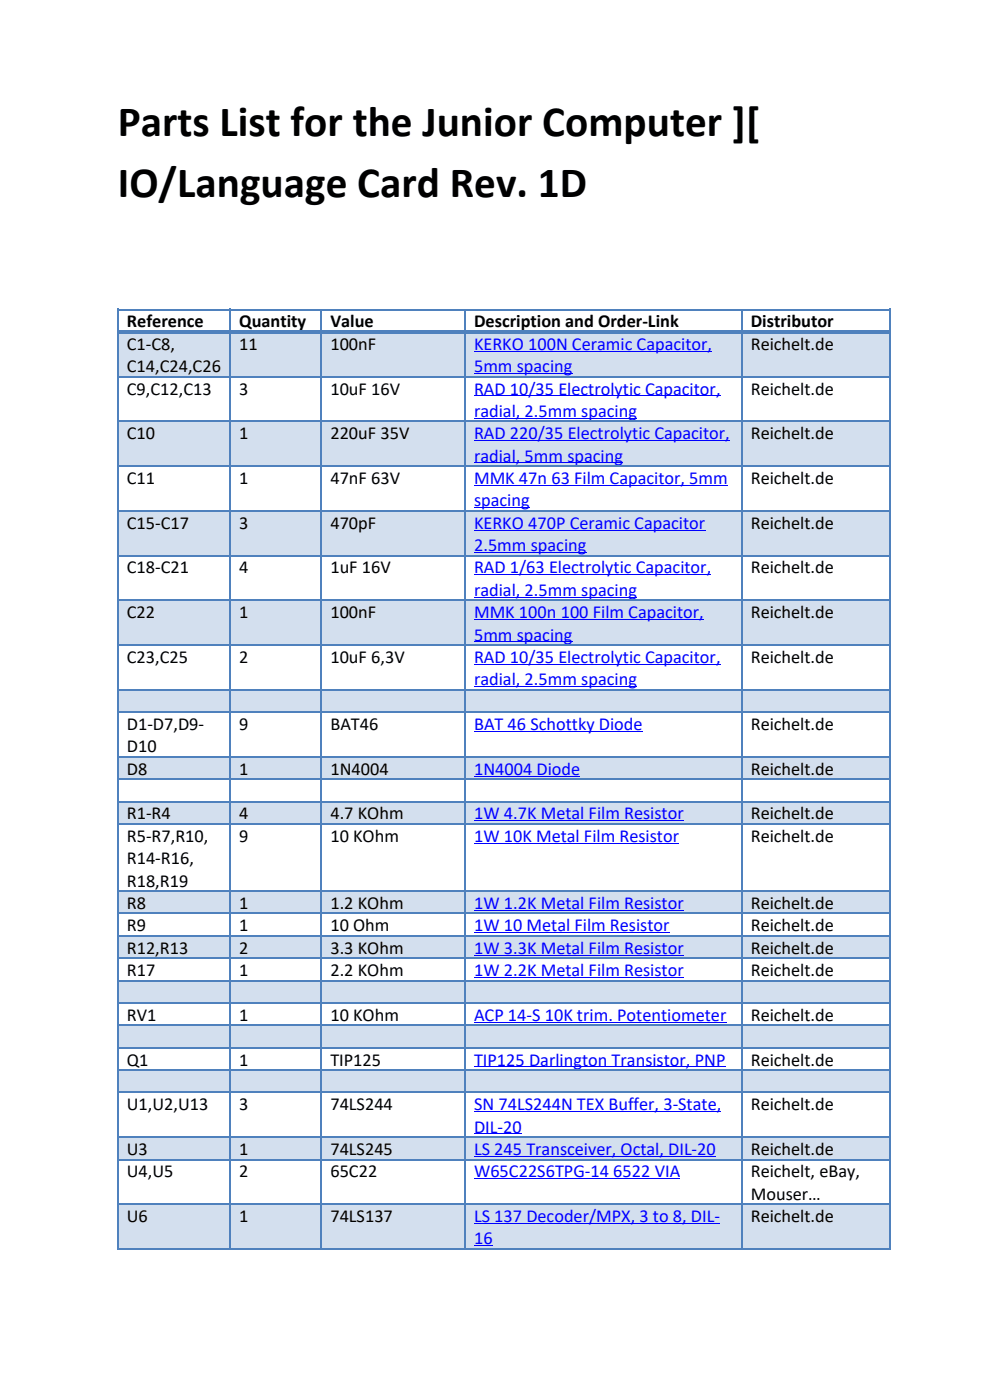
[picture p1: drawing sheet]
<svg xmlns="http://www.w3.org/2000/svg" width="210mm" height="297mm" viewBox="0 0 210 297" stroke-linecap="round" stroke-linejoin="round" font-family="sans-serif">
<defs><g id="words">
<g font-size="9.2">
<text x="25" y="28.9">Parts List for the Junior Computer ][</text>
<text x="25" y="41.8">IO/Language Card Rev. 1D</text>
</g>
<g font-size="3.9">
<text x="26.9" y="69.5">Reference</text>
<text x="50.7" y="69.5">Quantity</text>
<text x="70.1" y="69.5">Value</text>
<text x="100.6" y="69.5">Description and Order-Link</text>
<text x="159.3" y="69.5">Distributor</text>
<text x="26.9" y="74.2">C1-C8,</text>
<text x="50.7" y="74.2">11</text>
<text x="70.1" y="74.2">100nF</text>
<text x="159.3" y="74.2">Reichelt.de</text>
<text x="26.9" y="79">C14,C24,C26</text>
<text x="26.9" y="83.7">C9,C12,C13</text>
<text x="50.7" y="83.7">3</text>
<text x="70.1" y="83.7">10uF 16V</text>
<text x="159.3" y="83.7">Reichelt.de</text>
<text x="26.9" y="93.2">C10</text>
<text x="50.7" y="93.2">1</text>
<text x="70.1" y="93.2">220uF 35V</text>
<text x="159.3" y="93.2">Reichelt.de</text>
<text x="26.9" y="102.7">C11</text>
<text x="50.7" y="102.7">1</text>
<text x="70.1" y="102.7">47nF 63V</text>
<text x="159.3" y="102.7">Reichelt.de</text>
<text x="26.9" y="112.2">C15-C17</text>
<text x="50.7" y="112.2">3</text>
<text x="70.1" y="112.2">470pF</text>
<text x="159.3" y="112.2">Reichelt.de</text>
<text x="26.9" y="121.7">C18-C21</text>
<text x="50.7" y="121.7">4</text>
<text x="70.1" y="121.7">1uF 16V</text>
<text x="159.3" y="121.7">Reichelt.de</text>
<text x="26.9" y="131.1">C22</text>
<text x="50.7" y="131.1">1</text>
<text x="70.1" y="131.1">100nF</text>
<text x="159.3" y="131.1">Reichelt.de</text>
<text x="26.9" y="140.6">C23,C25</text>
<text x="50.7" y="140.6">2</text>
<text x="70.1" y="140.6">10uF 6,3V</text>
<text x="159.3" y="140.6">Reichelt.de</text>
<text x="26.9" y="154.9">D1-D7,D9-</text>
<text x="50.7" y="154.9">9</text>
<text x="70.1" y="154.9">BAT46</text>
<text x="159.3" y="154.9">Reichelt.de</text>
<text x="26.9" y="159.6">D10</text>
<text x="26.9" y="164.4">D8</text>
<text x="50.7" y="164.4">1</text>
<text x="70.1" y="164.4">1N4004</text>
<text x="159.3" y="164.4">Reichelt.de</text>
<text x="26.9" y="173.8">R1-R4</text>
<text x="50.7" y="173.8">4</text>
<text x="70.1" y="173.8">4.7 KOhm</text>
<text x="159.3" y="173.8">Reichelt.de</text>
<text x="26.9" y="178.6">R5-R7,R10,</text>
<text x="50.7" y="178.6">9</text>
<text x="70.1" y="178.6">10 KOhm</text>
<text x="159.3" y="178.6">Reichelt.de</text>
<text x="26.9" y="183.3">R14-R16,</text>
<text x="26.9" y="188.1">R18,R19</text>
<text x="26.9" y="192.8">R8</text>
<text x="26.9" y="197.6">R9</text>
<text x="50.7" y="192.8">1</text>
<text x="50.7" y="197.6">1</text>
<text x="70.1" y="192.8">1.2 KOhm</text>
<text x="70.1" y="197.6">10 Ohm</text>
<text x="159.3" y="192.8">Reichelt.de</text>
<text x="159.3" y="197.6">Reichelt.de</text>
<text x="26.9" y="202.3">R12,R13</text>
<text x="50.7" y="202.3">2</text>
<text x="70.1" y="202.3">3.3 KOhm</text>
<text x="159.3" y="202.3">Reichelt.de</text>
<text x="26.9" y="207.1">R17</text>
<text x="50.7" y="207.1">1</text>
<text x="70.1" y="207.1">2.2 KOhm</text>
<text x="159.3" y="207.1">Reichelt.de</text>
<text x="26.9" y="216.6">RV1</text>
<text x="50.7" y="216.6">1</text>
<text x="70.1" y="216.6">10 KOhm</text>
<text x="159.3" y="216.6">Reichelt.de</text>
<text x="26.9" y="226">Q1</text>
<text x="50.7" y="226">1</text>
<text x="70.1" y="226">TIP125</text>
<text x="159.3" y="226">Reichelt.de</text>
<text x="26.9" y="235.5">U1,U2,U13</text>
<text x="50.7" y="235.5">3</text>
<text x="70.1" y="235.5">74LS244</text>
<text x="159.3" y="235.5">Reichelt.de</text>
<text x="26.9" y="245">U3</text>
<text x="50.7" y="245">1</text>
<text x="70.1" y="245">74LS245</text>
<text x="159.3" y="245">Reichelt.de</text>
<text x="26.9" y="249.8">U4,U5</text>
<text x="50.7" y="249.8">2</text>
<text x="70.1" y="249.8">65C22</text>
<text x="159.3" y="249.8">Reichelt, eBay,</text>
<text x="159.3" y="254.5">Mouser…</text>
<text x="26.9" y="259.3">U6</text>
<text x="50.7" y="259.3">1</text>
<text x="70.1" y="259.3">74LS137</text>
<text x="159.3" y="259.3">Reichelt.de</text>
</g>
<g font-size="3.9" fill="#00f">
<text x="100.6" y="74.2">KERKO 100N Ceramic Capacitor,</text>
<text x="100.6" y="79">5mm spacing</text>
<text x="100.6" y="83.7">RAD 10/35 Electrolytic Capacitor,</text>
<text x="100.6" y="88.4">radial, 2.5mm spacing</text>
<text x="100.6" y="93.2">RAD 220/35 Electrolytic Capacitor,</text>
<text x="100.6" y="97.9">radial, 5mm spacing</text>
<text x="100.6" y="102.7">MMK 47n 63 Film Capacitor, 5mm</text>
<text x="100.6" y="107.4">spacing</text>
<text x="100.6" y="112.2">KERKO 470P Ceramic Capacitor</text>
<text x="100.6" y="116.9">2.5mm spacing</text>
<text x="100.6" y="121.7">RAD 1/63 Electrolytic Capacitor,</text>
<text x="100.6" y="126.4">radial, 2.5mm spacing</text>
<text x="100.6" y="131.1">MMK 100n 100 Film Capacitor,</text>
<text x="100.6" y="135.9">5mm spacing</text>
<text x="100.6" y="140.6">RAD 10/35 Electrolytic Capacitor,</text>
<text x="100.6" y="145.4">radial, 2.5mm spacing</text>
<text x="100.6" y="154.9">BAT 46 Schottky Diode</text>
<text x="100.6" y="164.4">1N4004 Diode</text>
<text x="100.6" y="173.8">1W 4.7K Metal Film Resistor</text>
<text x="100.6" y="178.6">1W 10K Metal Film Resistor</text>
<text x="100.6" y="192.8">1W 1.2K Metal Film Resistor</text>
<text x="100.6" y="197.6">1W 10 Metal Film Resistor</text>
<text x="100.6" y="202.3">1W 3.3K Metal Film Resistor</text>
<text x="100.6" y="207.1">1W 2.2K Metal Film Resistor</text>
<text x="100.6" y="216.6">ACP 14-S 10K trim. Potentiometer</text>
<text x="100.6" y="226">TIP125 Darlington Transistor, PNP</text>
<text x="100.6" y="235.5">SN 74LS244N TEX Buffer, 3-State,</text>
<text x="100.6" y="240.3">DIL-20</text>
<text x="100.6" y="245">LS 245 Transceiver, Octal, DIL-20</text>
<text x="100.6" y="249.8">W65C22S6TPG-14</text>
<text x="130.1" y="249.8">6522 VIA</text>
<text x="100.6" y="259.3">LS 137 Decoder/MPX, 3 to 8, DIL-</text>
<text x="100.6" y="264">16</text>
</g>
</g></defs>
<g fill="#d3dfee">
<path d="M25.2 70.8h23.4v5.3h-23.4z"/>
<path d="M49 70.8h19v5.3h-19z"/>
<path d="M68.4 70.8h30.1v5.3h-30.1z"/>
<path d="M98.8 70.8h58.4v5.3h-58.4z"/>
<path d="M157.5 70.8h31.1v5.3h-31.1z"/>
<path d="M25.2 74.2h23.4v5.5h-23.4z"/>
<path d="M49 74.2h19v5.5h-19z"/>
<path d="M68.4 74.2h30.1v5.5h-30.1z"/>
<path d="M98.8 74.2h58.4v5.5h-58.4z"/>
<path d="M157.5 74.2h31.1v5.5h-31.1z"/>
<path d="M25.2 89.6h23.4v5.5h-23.4z"/>
<path d="M49 89.6h19v5.5h-19z"/>
<path d="M68.4 89.6h30.1v5.5h-30.1z"/>
<path d="M98.8 89.6h58.4v5.5h-58.4z"/>
<path d="M157.5 89.6h31.1v5.5h-31.1z"/>
<path d="M25.2 93.2h23.4v5.5h-23.4z"/>
<path d="M49 93.2h19v5.5h-19z"/>
<path d="M68.4 93.2h30.1v5.5h-30.1z"/>
<path d="M98.8 93.2h58.4v5.5h-58.4z"/>
<path d="M157.5 93.2h31.1v5.5h-31.1z"/>
<path d="M25.2 108.6h23.4v5.5h-23.4z"/>
<path d="M49 108.6h19v5.5h-19z"/>
<path d="M68.4 108.6h30.1v5.5h-30.1z"/>
<path d="M98.8 108.6h58.4v5.5h-58.4z"/>
<path d="M157.5 108.6h31.1v5.5h-31.1z"/>
<path d="M25.2 112.2h23.4v5.5h-23.4z"/>
<path d="M49 112.2h19v5.5h-19z"/>
<path d="M68.4 112.2h30.1v5.5h-30.1z"/>
<path d="M98.8 112.2h58.4v5.5h-58.4z"/>
<path d="M157.5 112.2h31.1v5.5h-31.1z"/>
<path d="M25.2 127.5h23.4v5.5h-23.4z"/>
<path d="M49 127.5h19v5.5h-19z"/>
<path d="M68.4 127.5h30.1v5.5h-30.1z"/>
<path d="M98.8 127.5h58.4v5.5h-58.4z"/>
<path d="M157.5 127.5h31.1v5.5h-31.1z"/>
<path d="M25.2 131.2h23.4v5.5h-23.4z"/>
<path d="M49 131.2h19v5.5h-19z"/>
<path d="M68.4 131.2h30.1v5.5h-30.1z"/>
<path d="M98.8 131.2h58.4v5.5h-58.4z"/>
<path d="M157.5 131.2h31.1v5.5h-31.1z"/>
<path d="M25.2 146.5h23.4v2.7h-23.4z"/>
<path d="M49 146.5h19v2.7h-19z"/>
<path d="M68.4 146.5h30.1v2.7h-30.1z"/>
<path d="M98.8 146.5h58.4v2.7h-58.4z"/>
<path d="M157.5 146.5h31.1v2.7h-31.1z"/>
<path d="M25.2 148.3h23.4v2.6h-23.4z"/>
<path d="M49 148.3h19v2.6h-19z"/>
<path d="M68.4 148.3h30.1v2.6h-30.1z"/>
<path d="M98.8 148.3h58.4v2.6h-58.4z"/>
<path d="M157.5 148.3h31.1v2.6h-31.1z"/>
<path d="M25.2 160.8h23.4v2.6h-23.4z"/>
<path d="M49 160.8h19v2.6h-19z"/>
<path d="M68.4 160.8h30.1v2.6h-30.1z"/>
<path d="M98.8 160.8h58.4v2.6h-58.4z"/>
<path d="M157.5 160.8h31.1v2.6h-31.1z"/>
<path d="M25.2 162.5h23.4v2.6h-23.4z"/>
<path d="M49 162.5h19v2.6h-19z"/>
<path d="M68.4 162.5h30.1v2.6h-30.1z"/>
<path d="M98.8 162.5h58.4v2.6h-58.4z"/>
<path d="M157.5 162.5h31.1v2.6h-31.1z"/>
<path d="M25.2 170.3h23.4v2.6h-23.4z"/>
<path d="M49 170.3h19v2.6h-19z"/>
<path d="M68.4 170.3h30.1v2.6h-30.1z"/>
<path d="M98.8 170.3h58.4v2.6h-58.4z"/>
<path d="M157.5 170.3h31.1v2.6h-31.1z"/>
<path d="M25.2 172h23.4v2.6h-23.4z"/>
<path d="M49 172h19v2.6h-19z"/>
<path d="M68.4 172h30.1v2.6h-30.1z"/>
<path d="M98.8 172h58.4v2.6h-58.4z"/>
<path d="M157.5 172h31.1v2.6h-31.1z"/>
<path d="M25.2 189.2h23.4v2.7h-23.4z"/>
<path d="M49 189.2h19v2.7h-19z"/>
<path d="M68.4 189.2h30.1v2.7h-30.1z"/>
<path d="M98.8 189.2h58.4v2.7h-58.4z"/>
<path d="M157.5 189.2h31.1v2.7h-31.1z"/>
<path d="M25.2 191h23.4v2.6h-23.4z"/>
<path d="M49 191h19v2.6h-19z"/>
<path d="M68.4 191h30.1v2.6h-30.1z"/>
<path d="M98.8 191h58.4v2.6h-58.4z"/>
<path d="M157.5 191h31.1v2.6h-31.1z"/>
<path d="M25.2 198.7h23.4v2.7h-23.4z"/>
<path d="M49 198.7h19v2.7h-19z"/>
<path d="M68.4 198.7h30.1v2.7h-30.1z"/>
<path d="M98.8 198.7h58.4v2.7h-58.4z"/>
<path d="M157.5 198.7h31.1v2.7h-31.1z"/>
<path d="M25.2 200.4h23.4v2.7h-23.4z"/>
<path d="M49 200.4h19v2.7h-19z"/>
<path d="M68.4 200.4h30.1v2.7h-30.1z"/>
<path d="M98.8 200.4h58.4v2.7h-58.4z"/>
<path d="M157.5 200.4h31.1v2.7h-31.1z"/>
<path d="M25.2 208.2h23.4v2.7h-23.4z"/>
<path d="M49 208.2h19v2.7h-19z"/>
<path d="M68.4 208.2h30.1v2.7h-30.1z"/>
<path d="M98.8 208.2h58.4v2.7h-58.4z"/>
<path d="M157.5 208.2h31.1v2.7h-31.1z"/>
<path d="M25.2 209.9h23.4v2.7h-23.4z"/>
<path d="M49 209.9h19v2.7h-19z"/>
<path d="M68.4 209.9h30.1v2.7h-30.1z"/>
<path d="M98.8 209.9h58.4v2.7h-58.4z"/>
<path d="M157.5 209.9h31.1v2.7h-31.1z"/>
<path d="M25.2 217.7h23.4v2.6h-23.4z"/>
<path d="M49 217.7h19v2.6h-19z"/>
<path d="M68.4 217.7h30.1v2.6h-30.1z"/>
<path d="M98.8 217.7h58.4v2.6h-58.4z"/>
<path d="M157.5 217.7h31.1v2.6h-31.1z"/>
<path d="M25.2 219.4h23.4v2.7h-23.4z"/>
<path d="M49 219.4h19v2.7h-19z"/>
<path d="M68.4 219.4h30.1v2.7h-30.1z"/>
<path d="M98.8 219.4h58.4v2.7h-58.4z"/>
<path d="M157.5 219.4h31.1v2.7h-31.1z"/>
<path d="M25.2 227.2h23.4v2.6h-23.4z"/>
<path d="M49 227.2h19v2.6h-19z"/>
<path d="M68.4 227.2h30.1v2.6h-30.1z"/>
<path d="M98.8 227.2h58.4v2.6h-58.4z"/>
<path d="M157.5 227.2h31.1v2.6h-31.1z"/>
<path d="M25.2 228.9h23.4v2.7h-23.4z"/>
<path d="M49 228.9h19v2.7h-19z"/>
<path d="M68.4 228.9h30.1v2.7h-30.1z"/>
<path d="M98.8 228.9h58.4v2.7h-58.4z"/>
<path d="M157.5 228.9h31.1v2.7h-31.1z"/>
<path d="M25.2 241.4h23.4v2.7h-23.4z"/>
<path d="M49 241.4h19v2.7h-19z"/>
<path d="M68.4 241.4h30.1v2.7h-30.1z"/>
<path d="M98.8 241.4h58.4v2.7h-58.4z"/>
<path d="M157.5 241.4h31.1v2.7h-31.1z"/>
<path d="M25.2 243.2h23.4v2.6h-23.4z"/>
<path d="M49 243.2h19v2.6h-19z"/>
<path d="M68.4 243.2h30.1v2.6h-30.1z"/>
<path d="M98.8 243.2h58.4v2.6h-58.4z"/>
<path d="M157.5 243.2h31.1v2.6h-31.1z"/>
<path d="M25.2 255.7h23.4v5.4h-23.4z"/>
<path d="M49 255.7h19v5.4h-19z"/>
<path d="M68.4 255.7h30.1v5.4h-30.1z"/>
<path d="M98.8 255.7h58.4v5.4h-58.4z"/>
<path d="M157.5 255.7h31.1v5.4h-31.1z"/>
<path d="M25.2 259.3h23.4v5.5h-23.4z"/>
<path d="M49 259.3h19v5.5h-19z"/>
<path d="M68.4 259.3h30.1v5.5h-30.1z"/>
<path d="M98.8 259.3h58.4v5.5h-58.4z"/>
<path d="M157.5 259.3h31.1v5.5h-31.1z"/>
</g>
<path d="M100.6 74.5h33.5" fill="none" stroke="#00f" stroke-width=".21"/>
<path d="M134.1 74.4h.9v.2h-.9z" fill="#00f"/>
<path d="M135 74.5h15.1" fill="none" stroke="#00f" stroke-width=".21"/>
<path d="M150.1 74.4h.9v.2h-.9z" fill="#00f"/>
<path d="M100.6 79.2h20.8M100.6 84h35.3" fill="none" stroke="#00f" stroke-width=".21"/>
<path d="M135.9 83.9h.9v.2h-.9z" fill="#00f"/>
<path d="M136.8 84h15.1" fill="none" stroke="#00f" stroke-width=".21"/>
<path d="M151.9 83.9h.9v.2h-.9z" fill="#00f"/>
<path d="M100.6 88.7h34.5M100.6 93.5h37.3" fill="none" stroke="#00f" stroke-width=".21"/>
<path d="M137.9 93.4h.9v.2h-.9z" fill="#00f"/>
<path d="M138.8 93.5h15" fill="none" stroke="#00f" stroke-width=".21"/>
<path d="M153.8 93.4h1v.2h-1z" fill="#00f"/>
<path d="M100.6 98.2h31.6M100.6 103h43.8" fill="none" stroke="#00f" stroke-width=".21"/>
<path d="M144.4 102.9h.9v.1h-.9z" fill="#00f"/>
<path d="M100.6 107.7h11.8M100.6 112.4h33M145.3 103h9.1" fill="none" stroke="#00f" stroke-width=".21"/>
<path d="M133.6 112.4h.9v.1h-.9z" fill="#00f"/>
<path d="M100.6 117.2h23.8M134.5 112.4h15.1M100.6 121.9h33.4" fill="none" stroke="#00f" stroke-width=".21"/>
<path d="M134 121.8h.8v.2h-.8z" fill="#00f"/>
<path d="M134.8 121.9h15.1" fill="none" stroke="#00f" stroke-width=".21"/>
<path d="M149.9 121.8h1v.2h-1z" fill="#00f"/>
<path d="M100.6 126.7h34.5M100.6 131.4h47.7" fill="none" stroke="#00f" stroke-width=".21"/>
<path d="M148.3 131.3h1v.2h-1z" fill="#00f"/>
<path d="M100.6 136.2h20.8M100.6 140.9h35.3" fill="none" stroke="#00f" stroke-width=".21"/>
<path d="M135.9 140.8h.9v.2h-.9z" fill="#00f"/>
<path d="M136.8 140.9h15.1" fill="none" stroke="#00f" stroke-width=".21"/>
<path d="M151.9 140.8h.9v.2h-.9z" fill="#00f"/>
<path d="M100.6 145.7h34.5M100.6 155.2h23.8" fill="none" stroke="#00f" stroke-width=".21"/>
<path d="M124.4 155.1h1.8v.1h-1.8z" fill="#00f"/>
<path d="M126.2 155.2h10.1M100.6 164.6h22.5M100.6 174.1h17.4" fill="none" stroke="#00f" stroke-width=".21"/>
<path d="M118 174h1.9v.2h-1.9z" fill="#00f"/>
<path d="M100.6 178.9h43.4M119.9 174.1h25.1M100.6 193.1h44.4M100.6 197.9h41.4M100.6 202.6h44.4M100.6 207.3h44.4M100.6 216.8h53.5M100.6 226.3h10.7" fill="none" stroke="#00f" stroke-width=".21"/>
<path d="M111.3 226.2h.9v.2h-.9z" fill="#00f"/>
<path d="M100.6 235.8h52.4M112.2 226.3h41.7M100.6 240.6h10M100.6 245.3h51.2M100.6 250h43.7M100.6 259.5h52.1M100.6 264.3h3.9" fill="none" stroke="#00f" stroke-width=".21"/>
<path d="M24.8 65.7h164.2M25 65.5v10.6M48.8 65.5v3M68.2 65.9v2.6M98.6 65.9v2.6M157.3 65.9v2.6M188.8 65.5v3" fill="none" stroke="#4f81bd" stroke-width=".34"/>
<path d="M25.2 70h23.8v.8h-23.8z" fill="#4f81bd"/>
<path d="M48.8 67.6v8.5" fill="none" stroke="#4f81bd" stroke-width=".34"/>
<path d="M48.6 70h19.7v.8h-19.7z" fill="#4f81bd"/>
<path d="M68.2 67.6v8.5" fill="none" stroke="#4f81bd" stroke-width=".34"/>
<path d="M68 70h30.8v.8h-30.8z" fill="#4f81bd"/>
<path d="M98.6 67.6v8.5" fill="none" stroke="#4f81bd" stroke-width=".34"/>
<path d="M98.5 70h59v.8h-59z" fill="#4f81bd"/>
<path d="M157.3 67.6v8.5" fill="none" stroke="#4f81bd" stroke-width=".34"/>
<path d="M157.2 70h31.4v.8h-31.4z" fill="#4f81bd"/>
<g fill="none" stroke="#4f81bd" stroke-width=".34">
<path d="M25 74.2v190.9M25.2 79.9h163.4M48.8 74.2v190.6M68.2 74.2v190.6M98.6 74.2v190.6M157.3 74.2v190.6M188.8 67.6v197.5M25.2 89.4h163.4M25.2 98.9h163.4M25.2 108.4h163.4M25.2 117.9h163.4M25.2 127.4h163.4"/>
<path d="M25.2 136.9h163.4M25.2 146.3h163.4M25.2 151.1h163.4M25.2 160.6h163.4M25.2 165.3h163.4M25.2 170.1h163.4M25.2 174.8h163.4M25.2 189h163.4M25.2 193.8h163.4M25.2 198.5h163.4M25.2 203.3h163.4M25.2 208h163.4"/>
<path d="M25.2 212.8h163.4M25.2 217.5h163.4M25.2 222.3h163.4M25.2 227h163.4M25.2 231.7h163.4M25.2 241.2h163.4M25.2 246h163.4M25.2 255.5h163.4M24.8 265h164.2"/>
</g>
<use href="#words"/>
</svg>
